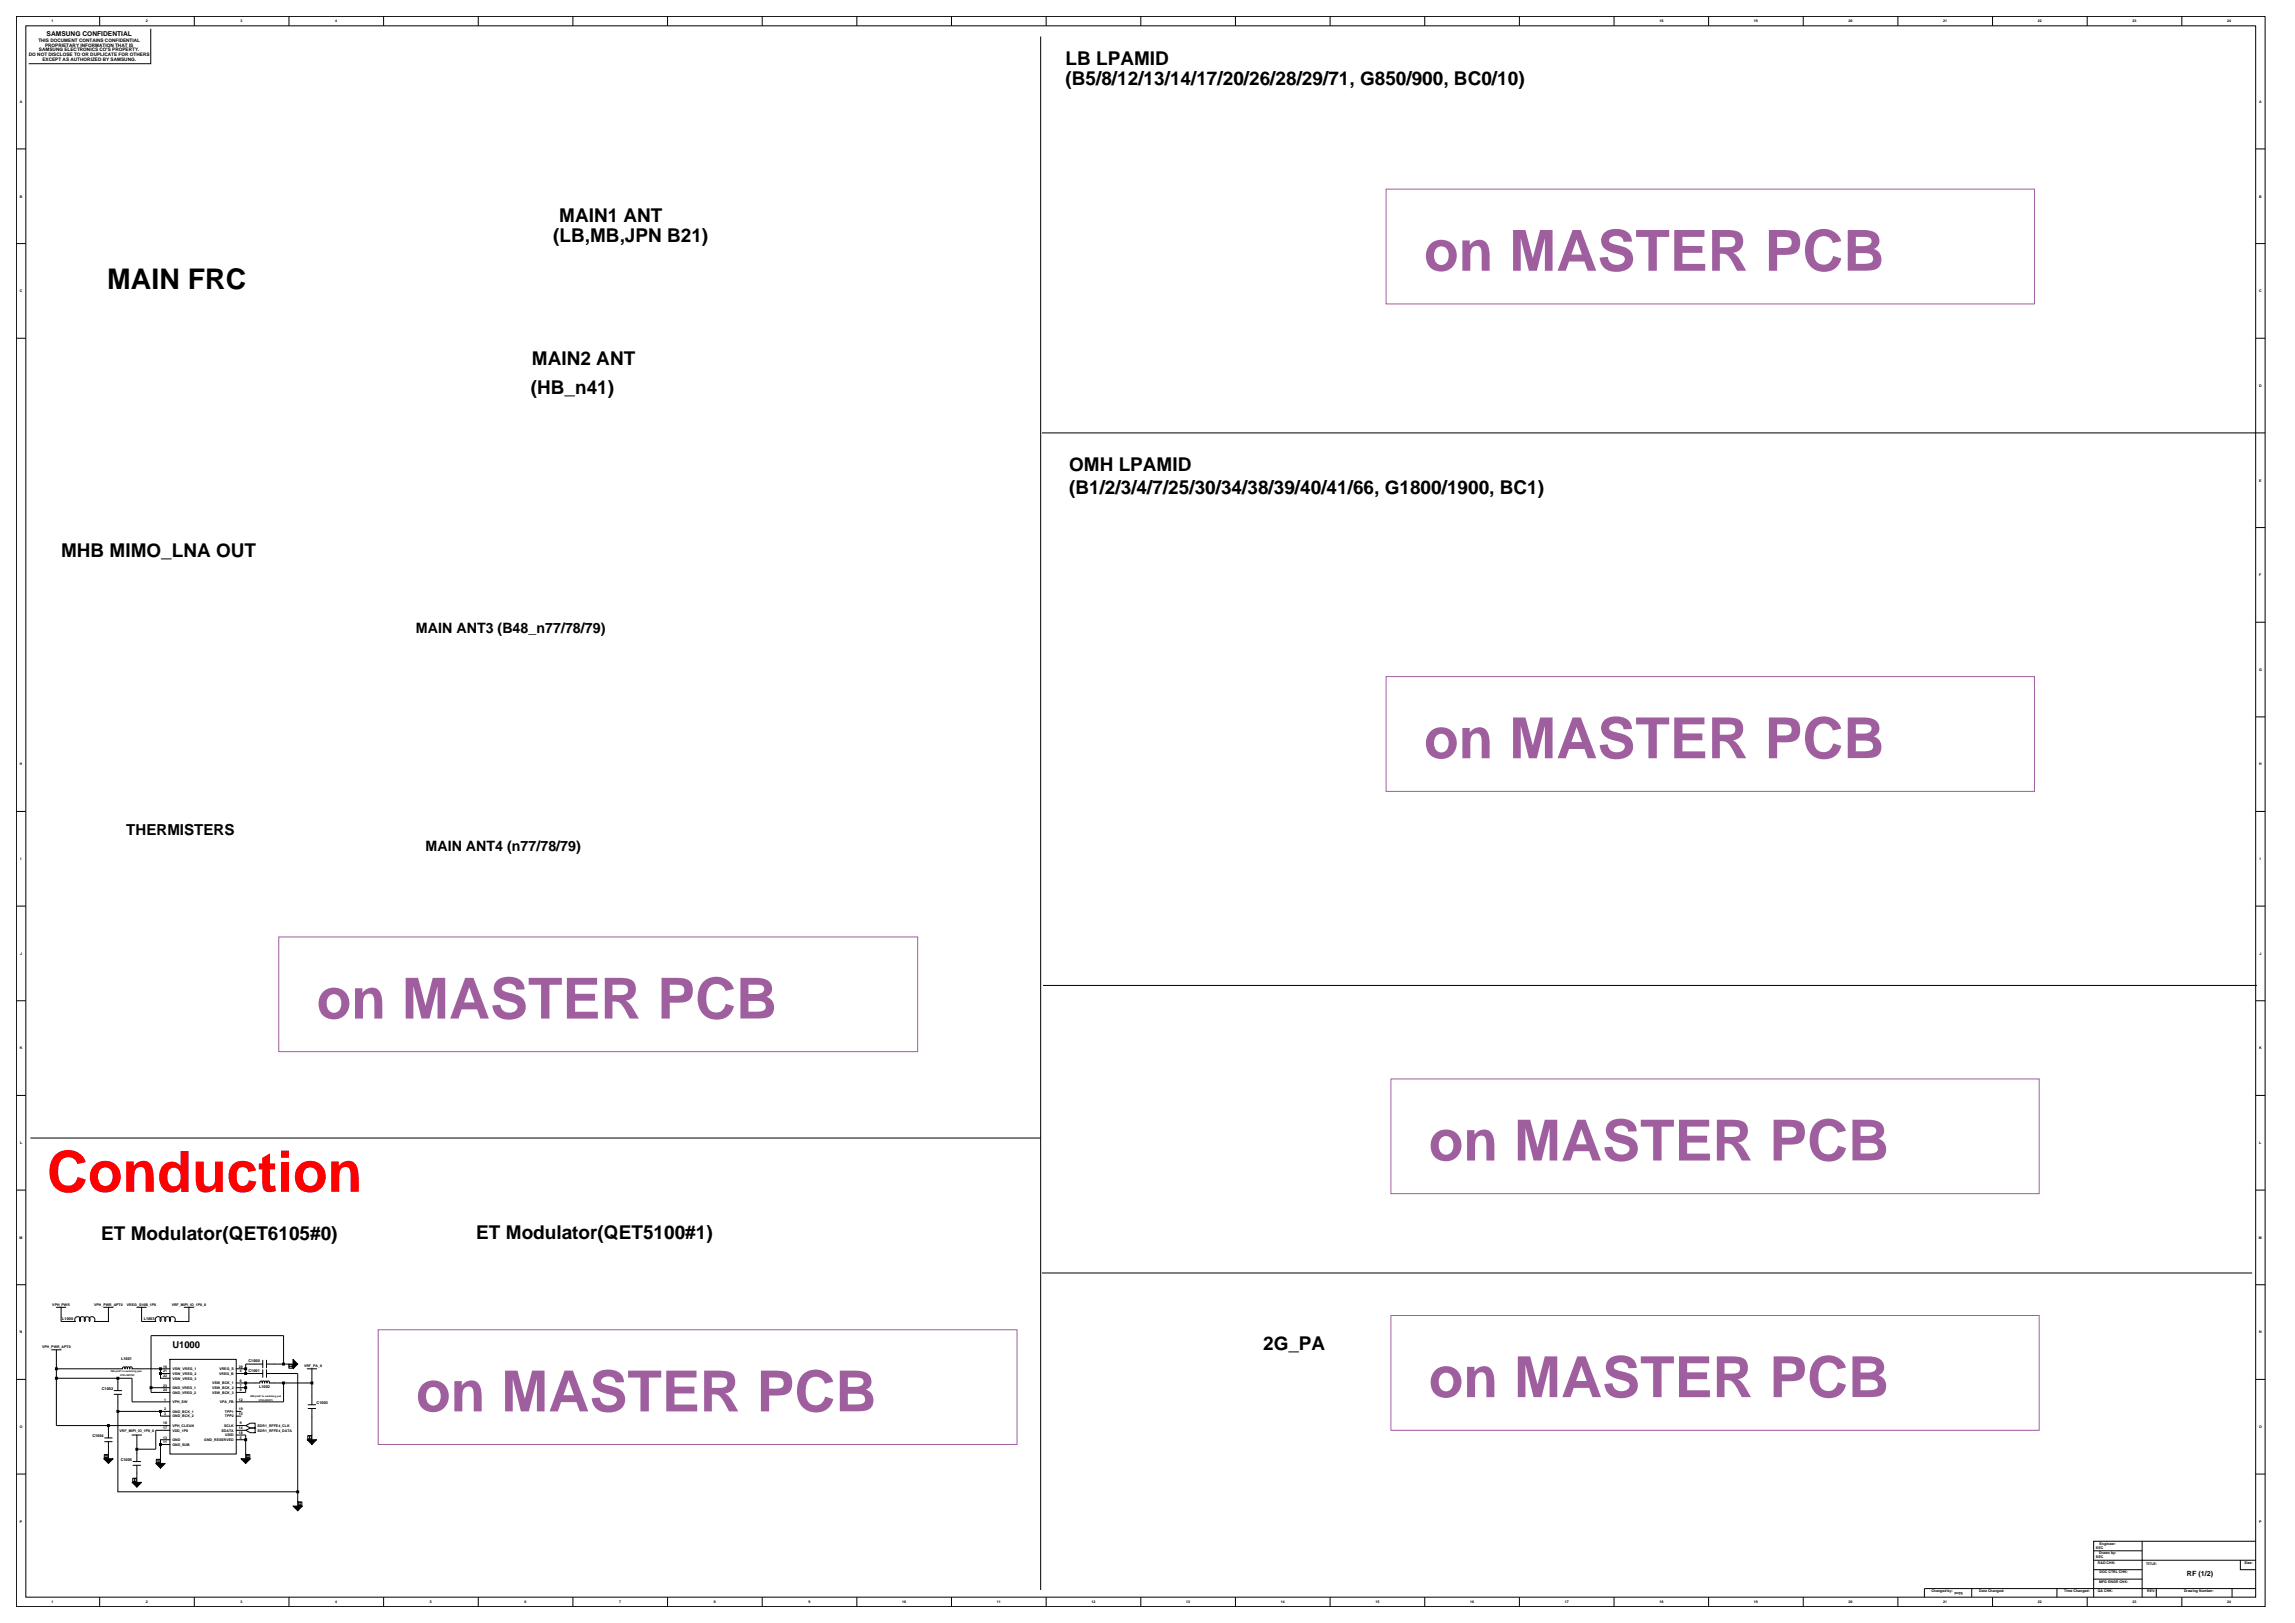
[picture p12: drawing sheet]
<svg xmlns="http://www.w3.org/2000/svg" width="420mm" height="297mm" viewBox="0 0 420 297" stroke-linecap="round" stroke-linejoin="round" font-family="sans-serif">
<defs><g id="words">
<g font-size="10.4" fill="#9f5f9f">
<text x="260.6" y="49.5">on MASTER PCB</text>
<text x="260.6" y="138.7">on MASTER PCB</text>
<text x="57.9" y="186.4">on MASTER PCB</text>
<text x="261.5" y="212.4">on MASTER PCB</text>
<text x="261.5" y="255.7">on MASTER PCB</text>
<text x="76.1" y="258.3">on MASTER PCB</text>
</g>
<text font-size="10.4" fill="#f00" x="8.6" y="218.1">Conduction</text>
<text font-size="5.2" x="19.6" y="52.8">MAIN FRC</text>
<g font-size="3.5">
<text x="195" y="11.9">LB LPAMID</text>
<text x="195" y="15.6">(B5/8/12/13/14/17/20/26/28/29/71, G850/900, BC0/10)</text>
<text x="102.3" y="40.7">MAIN1 ANT</text>
<text x="101.2" y="44.3">(LB,MB,JPN B21)</text>
<text x="97.3" y="66.9">MAIN2 ANT</text>
<text x="97.1" y="72.1">(HB_n41)</text>
<text x="195.7" y="86.1">OMH LPAMID</text>
<text x="195.7" y="90.5">(B1/2/3/4/7/25/30/34/38/39/40/41/66, G1800/1900, BC1)</text>
<text x="11.2" y="101.9">MHB MIMO_LNA OUT</text>
<text x="18.5" y="226.9">ET Modulator(QET6105#0)</text>
<text x="87.2" y="226.7">ET Modulator(QET5100#1)</text>
<text x="231.2" y="247">2G_PA</text>
</g>
<text font-size="2.8" x="23.1" y="152.8">THERMISTERS</text>
<g font-size="2.6">
<text x="76.1" y="115.8">MAIN ANT3 (B48_n77/78/79)</text>
<text x="77.9" y="155.6">MAIN ANT4 (n77/78/79)</text>
</g>
<text font-size="1.7" x="31.5" y="246.8">U1000</text>
<text font-size="1.3" x="400.2" y="288.4">RF (1/2)</text>
<text font-size="1.2" x="8.5" y="6.6">SAMSUNG CONFIDENTIAL</text>
<g font-size=".9">
<text x="5.3" y="10.2">DO NOT DISCLOSE TO OR DUPLICATE FOR OTHERS</text>
<text x="7" y="7.6">THIS DOCUMENT CONTAINS CONFIDENTIAL</text>
<text x="7.1" y="9.4">SAMSUNG ELECTRONICS CO'S PROPERTY.</text>
<text x="7.8" y="11.1">EXCEPT AS AUTHORIZED BY SAMSUNG.</text>
<text x="8.2" y="8.5">PROPRIETARY INFORMATION THAT IS</text>
</g>
<g font-size=".7">
<text x="9.4" y="4.1">1</text>
<text x="26.7" y="4.1">2</text>
<text x="44" y="4.1">3</text>
<text x="61.4" y="4.1">4</text>
<text x="303.7" y="4.1">18</text>
<text x="321" y="4.1">19</text>
<text x="338.3" y="4.1">20</text>
<text x="355.6" y="4.1">21</text>
<text x="372.9" y="4.1">22</text>
<text x="390.3" y="4.1">23</text>
<text x="407.6" y="4.1">24</text>
<text x="3.6" y="18.8">A</text>
<text x="413.4" y="18.8">A</text>
<text x="3.6" y="36.1">B</text>
<text x="413.4" y="36.1">B</text>
<text x="3.6" y="53.5">C</text>
<text x="413.4" y="53.5">C</text>
<text x="413.4" y="70.8">D</text>
<text x="413.4" y="88.1">E</text>
<text x="413.5" y="105.4">F</text>
<text x="413.4" y="122.8">G</text>
<text x="3.6" y="140.1">H</text>
<text x="413.4" y="140.1">H</text>
<text x="3.8" y="157.4">I</text>
<text x="413.6" y="157.4">I</text>
<text x="3.7" y="174.7">J</text>
<text x="413.5" y="174.7">J</text>
<text x="3.6" y="192">K</text>
<text x="413.4" y="192">K</text>
<text x="3.7" y="209.3">L</text>
<text x="413.5" y="209.3">L</text>
<text x="3.6" y="226.7">M</text>
<text x="413.4" y="226.7">M</text>
<text x="9.6" y="238.9">VPH_PWR</text>
<text x="17.2" y="238.9">VPH_PWR_APT0</text>
<text x="23.2" y="238.9">VREG_S10B_1P8</text>
<text x="31.4" y="238.9">VRF_MIPI_IO_1P8_0</text>
<text x="3.6" y="244">N</text>
<text x="11.4" y="241.6">L1000</text>
<text x="26.3" y="241.6">L1003</text>
<text x="413.4" y="244">N</text>
<text x="7.7" y="246.7">VPH_PWR_APT0</text>
<text x="22.2" y="248.9">L1001</text>
<text x="29.9" y="251.1">21</text>
<text x="29.9" y="252">22</text>
<text x="29.9" y="250.3">16</text>
<text x="31.5" y="250.7">VSW_VREG_1</text>
<text x="31.5" y="251.6">VSW_VREG_2</text>
<text x="40.1" y="251.6">VREG_B</text>
<text x="40.1" y="250.7">VREG_S</text>
<text x="43.7" y="250.3">20</text>
<text x="43.9" y="251.1">4</text>
<text x="45.5" y="249.3">C1000</text>
<text x="45.5" y="251">C1001</text>
<text x="55.6" y="250.1">VRF_PA_0</text>
<text x="18.6" y="254.4">C1002</text>
<text x="29.9" y="253.7">23</text>
<text x="29.9" y="254.6">24</text>
<text x="30.1" y="256.3">1</text>
<text x="31.5" y="252.4">VSW_VREG_3</text>
<text x="31.5" y="254.2">GND_VREG_1</text>
<text x="31.5" y="255">GND_VREG_2</text>
<text x="31.5" y="256.8">VPH_SW</text>
<text x="38.8" y="253.3">VSW_BCK_1</text>
<text x="38.8" y="254.2">VSW_BCK_2</text>
<text x="38.8" y="255">VSW_BCK_3</text>
<text x="40.2" y="256.8">VPA_FB</text>
<text x="43.7" y="256.3">12</text>
<text x="43.9" y="252.9">6</text>
<text x="43.9" y="253.7">7</text>
<text x="43.9" y="254.6">8</text>
<text x="47.4" y="254">L1002</text>
<text x="57.9" y="257">C1003</text>
<text x="3.6" y="261.3">O</text>
<text x="16.9" y="263">C1004</text>
<text x="21.9" y="262">VRF_MIPI_IO_1P8_0</text>
<text x="29.9" y="261.5">17</text>
<text x="29.9" y="260.7">10</text>
<text x="29.9" y="263.3">13</text>
<text x="30.1" y="258.9">3</text>
<text x="30.1" y="258.1">2</text>
<text x="31.5" y="259.4">GND_BCK_2</text>
<text x="31.5" y="262">VDD_1P8</text>
<text x="31.5" y="258.5">GND_BCK_1</text>
<text x="31.5" y="261.1">VPH_CLEAN</text>
<text x="31.5" y="263.7">GND</text>
<text x="37.4" y="263.7">GND_RESERVED</text>
<text x="40.5" y="262">SDATA</text>
<text x="41" y="261.1">SCLK</text>
<text x="41.2" y="259.4">TPP2</text>
<text x="41.2" y="258.5">TPP1</text>
<text x="41.2" y="262.8">USID</text>
<text x="43.7" y="261.5">14</text>
<text x="43.7" y="258.9">15</text>
<text x="43.7" y="262.4">18</text>
<text x="43.7" y="258.1">19</text>
<text x="43.9" y="260.7">9</text>
<text x="43.9" y="263.3">5</text>
<text x="47.1" y="261.1">SDR1_RFFE4_CLK</text>
<text x="47.1" y="262">SDR1_RFFE4_DATA</text>
<text x="413.4" y="261.3">O</text>
<text x="22.1" y="267.4">C1005</text>
<text x="29.9" y="264.1">11</text>
<text x="31.5" y="264.6">GND_SUB</text>
<text x="3.6" y="278.6">P</text>
<text x="413.4" y="278.6">P</text>
<text x="383.6" y="285.1">SEC</text>
<text x="383.6" y="283.4">SEC</text>
<text x="383.9" y="286.2">R&amp;D CHK:</text>
<text x="384.2" y="284.4">Drawn by:</text>
<text x="384.2" y="287.9">DOC CTRL CHK:</text>
<text x="384.2" y="282.7">Engineer:</text>
<text x="392.7" y="286.4">TITLE:</text>
<text x="410.8" y="286.2">Size:</text>
<text x="9.4" y="293.4">1</text>
<text x="26.7" y="293.4">2</text>
<text x="44" y="293.4">3</text>
<text x="61.4" y="293.4">4</text>
<text x="78.7" y="293.4">5</text>
<text x="96" y="293.4">6</text>
<text x="113.3" y="293.4">7</text>
<text x="130.6" y="293.4">8</text>
<text x="148" y="293.4">9</text>
<text x="165.1" y="293.4">10</text>
<text x="182.4" y="293.4">11</text>
<text x="199.8" y="293.4">12</text>
<text x="217.1" y="293.4">13</text>
<text x="234.4" y="293.4">14</text>
<text x="251.7" y="293.4">15</text>
<text x="269" y="293.4">16</text>
<text x="286.4" y="293.4">17</text>
<text x="303.7" y="293.4">18</text>
<text x="321" y="293.4">19</text>
<text x="338.3" y="293.4">20</text>
<text x="353.4" y="291.4">Changed by:</text>
<text x="355.6" y="293.4">21</text>
<text x="359.2" y="291.4" transform="rotate(-180 359.2 291.4)">92nd</text>
<text x="362.2" y="291.4">Date Changed:</text>
<text x="372.9" y="293.4">22</text>
<text x="377.8" y="291.4">Time Changed:</text>
<text x="383.9" y="291.4">QA CHK:</text>
<text x="384.2" y="289.6">MFG ENGR CHK:</text>
<text x="390.3" y="293.4">23</text>
<text x="393" y="291.4">REV:</text>
<text x="399.7" y="291.4">Drawing Number:</text>
<text x="407.6" y="293.4">24</text>
</g>
<g font-size=".4">
<text x="20.3" y="251.1">IND pin#1 to switching pad</text>
<text x="22" y="251.8">2703-005705</text>
<text x="45.8" y="255.7">IND pin#1 to switching pad</text>
<text x="47.3" y="256.3">2703-005575</text>
</g>
</g></defs>
<!-- layer: MFD Layer /idea/tmp/Extended-Print.shwise.park.sheet1.4.mfd -->
<g fill="none" stroke="#000" stroke-width=".18">
<path d="M3 3h411.5v291h-411.5zM4.7 4.7h408.1v287.6h-408.1zM18.2 3v1.7M27.6 5.3v6.4h-22.3M35.6 3v1.7M52.9 3v1.7M70.2 3v1.7M87.5 3v1.7M104.8 3v1.7M122.2 3v1.7M139.5 3v1.7M156.8 3v1.7"/>
<path d="M174.1 3v1.7M190.4 6.7v284.3M191.5 3v1.7M208.8 3v1.7M226.1 3v1.7M243.4 3v1.7M260.7 3v1.7M278.1 3v1.7M295.4 3v1.7M312.7 3v1.7M330 3v1.7M347.3 3v1.7"/>
<path d="M364.6 3v1.7M382 3v1.7M399.3 3v1.7M3 27.3h1.7M412.8 27.3h1.7M3 44.6h1.7M412.8 44.6h1.7M3 61.9h1.7M190.7 79.2h223.8M412.8 61.9h1.7M412.8 96.5h1.7M412.8 113.9h1.7"/>
<path d="M412.8 131.2h1.7M3 148.5h1.7M412.8 148.5h1.7M3 165.8h1.7M412.8 165.8h1.7M3 183.1h1.7M190.9 180.3h222.1M412.8 183.1h1.7M3 200.4h1.7M3 217.8h1.7M5.6 208.2h184.8M412.8 200.4h1.7"/>
<path d="M412.8 217.8h1.7M3 235.1h1.7M10.3 239.2h1.7M11.2 239.2v2.6h2.6a.54 .54 0 0 1 0-.7 .54 .54 0 0 1 .8 0 .54 .54 0 0 1 0 .7 .55 .55 0 0 1 .1-.7 .55 .55 0 0 1 .8 0 .55 .55 0 0 1 0 .7 .55 .55 0 0 1 .1-.7 .55 .55 0 0 1 .7 0 .55 .55 0 0 1 .1 .7 .55 .55 0 0 1 .1-.7 .55 .55 0 0 1 .7 0 .55 .55 0 0 1 .1 .7h2.5v-2.6M19 239.2h1.7M25 239.2h1.8M25.9 239.2v2.6h2.6a.54 .54 0 0 1 .1-.7 .54 .54 0 0 1 .7 0 .54 .54 0 0 1 .1 .7 .55 .55 0 0 1 0-.7 .55 .55 0 0 1 .8 0 .55 .55 0 0 1 0 .7 .55 .55 0 0 1 .1-.7 .55 .55 0 0 1 .7 0 .55 .55 0 0 1 .1 .7 .55 .55 0 0 1 .1-.7 .55 .55 0 0 1 .7 0 .55 .55 0 0 1 .1 .7h2.6v-2.6M33.7 239.2h1.7M190.7 232.9h221.5M412.8 235.1h1.7M3 252.4h1.7M9.5 247h1.7"/>
<path d="M10.3 247v13.9h20.8M10.3 252.2h13.9v4.3h6.9M10.3 250.5h12.1M20.9 255.1h1.4M20.9 254.5h1.4M21.6 258.3h9.5M21.6 252.2v2.3M21.6 255.1v17.9h32.9M22.4 250.5l.2-.4 .3 .2v.2v-.3l.1-.1h.2l.1 .4v-.2l.3-.2 .1 .4v-.3l.2-.1 .3 .2v.2h6.9M27.6 253.9h3.5M29.4 251.3v.9h1.7M29.4 250.5v.8"/>
<path d="M29.4 258.3v.8h1.7M29.4 251.3h1.7M31.1 248.7h12.1v17.4h-12.1zM31.1 248.7h.1M43.2 258.3h.9M43.2 259.1h.9M43.2 251.3h4.9M43.2 253.1h4.4M43.2 253.9h1.8M43.2 250.5h1.8M45 253.1v1.7h-1.8M47.6 253.1l.1-.4h.2l.1 .4v-.3l.1-.1 .3 .2v.2v-.3l.4-.1 .1 .4v-.3l.1-.1 .3 .2v.2h7.8"/>
<path d="M48.1 249.6h-3.1v1.7M48.1 248.9v1.4M48.1 250.6v1.4M48.8 249.6h4.8M48.8 248.9v1.4M48.8 250.6v1.4M48.8 251.3h5.7v24.3M51.9 253.1v3.4h-8.7M51.9 249.6v-5.2h-24.3v10.4h3.5M52.9 249.7h.6v.7h-.6zM53 249.9v.2M53 250h.4"/>
<path d="M53.4 249.9v.2M56.2 250.5h1.7M56.4 257.7h1.4M56.4 257.1h1.4M57.1 250.5v6.6M57.1 257.7v5.8M412.8 252.4h1.7M3 269.7h1.7M19.1 266.2h.6v.6h-.6zM19.2 263.1h1.3M19.2 263.8h1.3M19.3 266.3h.2"/>
<path d="M19.3 266.7h.2M19.4 266.3v.4M19.8 260.9v2.2M19.8 263.8v3.1M24.2 262.6h1.7M24.3 270.5h.6v.6h-.6zM24.3 268.1h1.4M24.3 267.4h1.4M24.5 270.6h.2M24.5 271h.2M24.6 270.6v.4M25 262.6v4.8"/>
<path d="M25 268.1v3.2M28.6 267h.7v.7h-.7zM28.8 267.1h.3M28.8 267.6h.3M28.9 267.1v.5M29.4 264.3v3.5M31.1 263.5h-1.7v.8h1.7M31.1 261.7h-2.6v3.5h-3.5M43.2 260.9h1.8M43.2 261.7h1.8M43.2 262.6h1.8v4.3M43.2 263.5h1.8"/>
<path d="M45 260.9l.8-.5h.9v.9h-.9zM45 261.7l.8-.4h.9v.9h-.9zM45.1 266.2h.6v.6h-.6zM45.3 266.3h.2M45.3 266.7h.2M45.4 266.3v.4M54.6 274.8h.6v.7h-.6zM54.8 274.9h.2M54.8 275.4h.2M54.9 274.9v.5M56.3 262.7h.7v.6h-.7zM56.5 262.8h.3"/>
<path d="M56.5 263.2h.3M56.7 262.8v.4M412.8 269.7h1.7M18.2 292.3v1.7M35.6 292.3v1.7M52.9 292.3v1.7M70.2 292.3v1.7M87.5 292.3v1.7M104.8 292.3v1.7M122.2 292.3v1.7M139.5 292.3v1.7M156.8 292.3v1.7"/>
<path d="M174.1 292.3v1.7M191.5 292.3v1.7M208.8 292.3v1.7M226.1 292.3v1.7M243.4 292.3v1.7M260.7 292.3v1.7M278.1 292.3v1.7M295.4 292.3v1.7M312.7 292.3v1.7M330 292.3v1.7M347.3 292.3v1.7M360.8 290.7v1.6"/>
<path d="M364.6 292.3v1.7M376.4 290.7v1.6M382 292.3v1.7M383.2 283.8h8.8M383.2 285.5h29.6M383.2 287.2h8.8M383.2 289h8.8M392 282v10.3M394.6 290.7v1.6M399.3 292.3v1.7M408.5 290.7v1.6M410 285.5v1.7h2.8"/>
<path d="M412.8 282h-29.6v10.3M412.8 290.7h-60.6v1.6"/>
</g>
<g fill="#000" stroke="#000" stroke-width=".18">
<path d="M10.1 252h.4v.4h-.4z" fill-rule="evenodd"/>
<path d="M10.1 250.3h.4v.3h-.4z" fill-rule="evenodd"/>
<path d="M21.4 258.1h.3v.3h-.3z" fill-rule="evenodd"/>
<path d="M21.4 252h.3v.4h-.3z" fill-rule="evenodd"/>
<path d="M27.5 253.8h.3v.3h-.3z" fill-rule="evenodd"/>
<path d="M29.2 258.1h.3v.3h-.3z" fill-rule="evenodd"/>
<path d="M29.2 251.2h.3v.3h-.3z" fill-rule="evenodd"/>
<path d="M29.2 250.3h.3v.3h-.3z" fill-rule="evenodd"/>
<path d="M44.8 253.8h.3v.3h-.3z" fill-rule="evenodd"/>
<path d="M44.8 252.9h.3v.3h-.3z" fill-rule="evenodd"/>
<path d="M44.8 251.2h.3v.3h-.3z" fill-rule="evenodd"/>
<path d="M44.8 250.3h.3v.3h-.3z" fill-rule="evenodd"/>
<path d="M51.7 252.9h.4v.3h-.4z" fill-rule="evenodd"/>
<path d="M51.7 249.4h.4v.4h-.4z" fill-rule="evenodd"/>
<path d="M53.6 248.7l.9 .9-.9 .9z" fill-rule="evenodd"/>
<path d="M56.9 252.9h.4v.3h-.4z" fill-rule="evenodd"/>
<path d="M19.7 260.7h.3v.3h-.3z" fill-rule="evenodd"/>
<path d="M19 266.9h1.7l-.9 .9z" fill-rule="evenodd"/>
<path d="M24.9 265h.3v.4h-.3z" fill-rule="evenodd"/>
<path d="M24.2 271.3h1.7l-.9 .8z" fill-rule="evenodd"/>
<path d="M29.2 264.2h.3v.3h-.3z" fill-rule="evenodd"/>
<path d="M28.5 267.8h1.7l-.8 .9z" fill-rule="evenodd"/>
<path d="M44.8 263.3h.3v.3h-.3z" fill-rule="evenodd"/>
<path d="M44.1 266.9h1.7l-.8 .9z" fill-rule="evenodd"/>
<path d="M54.3 272.8h.4v.4h-.4z" fill-rule="evenodd"/>
<path d="M53.6 275.6h1.8l-.9 .9z" fill-rule="evenodd"/>
<path d="M56.2 263.5h1.7l-.8 .8z" fill-rule="evenodd"/>
</g>
<path d="M253.7 34.6h118.6v21h-118.6zM253.7 123.8h118.6v21h-118.6zM51 171.4h116.9v21h-116.9zM254.5 197.4h118.7v21h-118.7zM69.2 243.3h116.9v21h-116.9zM254.5 240.7h118.7v21h-118.7z" fill="none" stroke="#9f5f9f" stroke-width=".18"/>
<use href="#words"/>
</svg>
